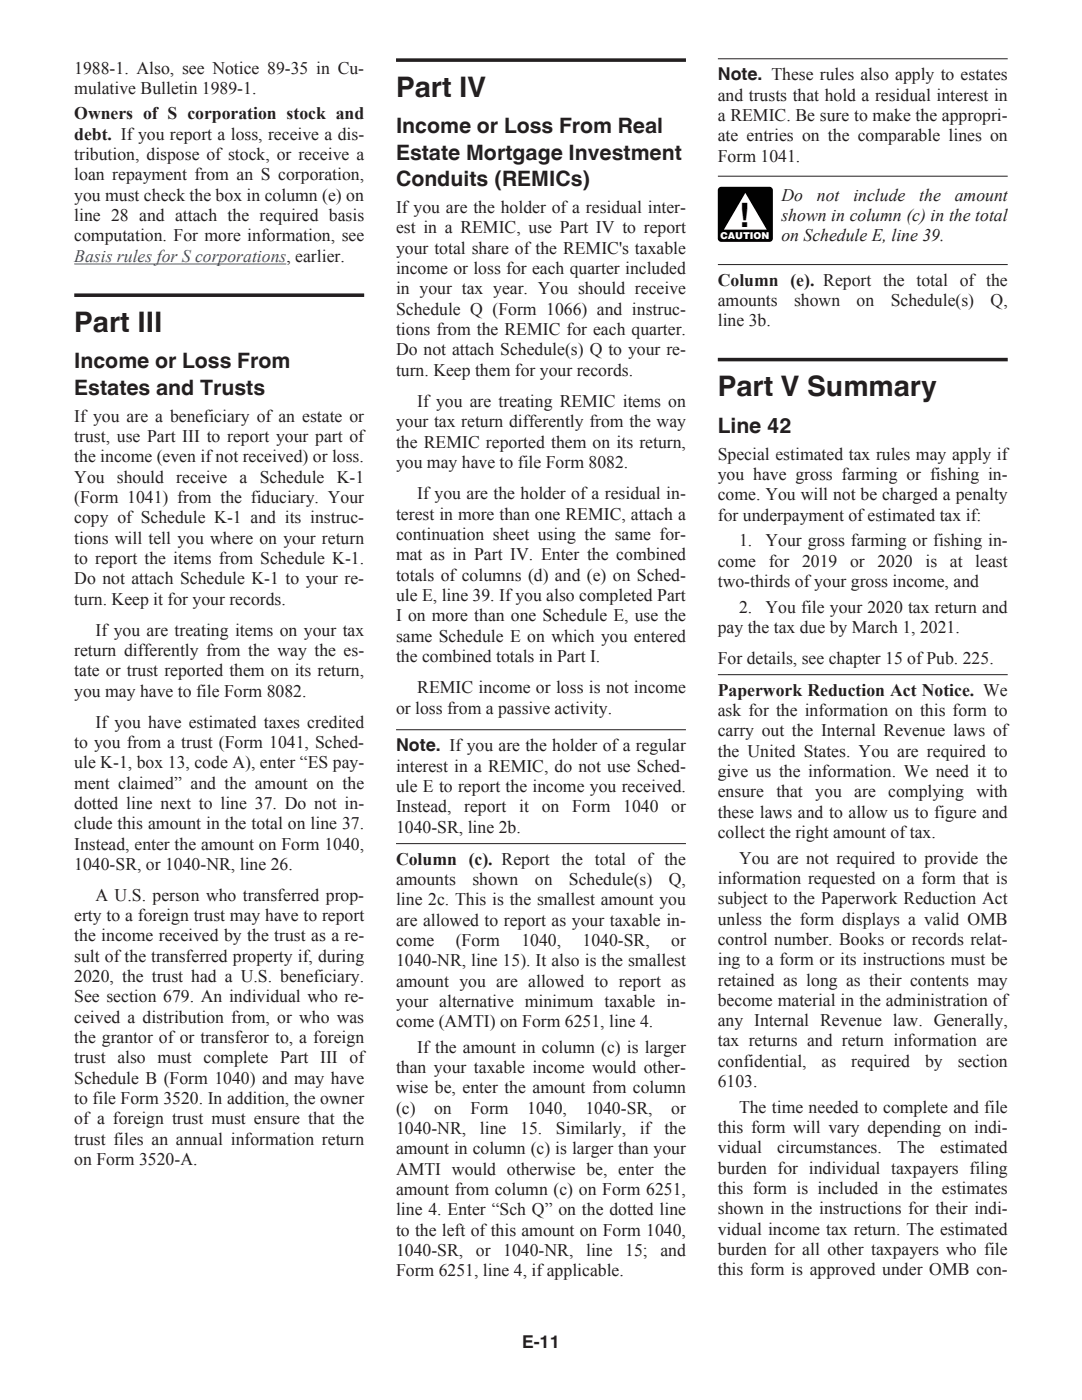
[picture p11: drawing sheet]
<svg xmlns="http://www.w3.org/2000/svg" width="216mm" height="279mm" viewBox="0 0 216 279" stroke-linecap="round" stroke-linejoin="round" font-family="sans-serif">
<defs><g id="words">
<text font-size="6.7" x="147.5" y="45.2">!</text>
<g font-size="5.6" fill="#231f20">
<text x="79" y="19.4">Part IV</text>
<text x="14.8" y="66.3">Part III</text>
<text x="143.2" y="79.1">Part V Summary</text>
</g>
<g font-size="4.2" fill="#231f20">
<text x="79" y="26.6">Income or Loss From Real</text>
<text x="79" y="31.9">Estate Mortgage Investment</text>
<text x="79" y="37.2">Conduits (REMICs)</text>
<text x="14.8" y="73.5">Income or Loss From</text>
<text x="14.8" y="78.8">Estates and Trusts</text>
<text x="143.2" y="86.4">Line 42</text>
</g>
<g font-size="3.5" fill="#231f20">
<text x="14.8" y="14.7">1988-1. Also, see Notice 89-35 in Cu-</text>
<text x="143.2" y="15.9">Note. These rules also apply to estates</text>
<text x="14.8" y="18.7">mulative Bulletin 1989-1.</text>
<text x="14.8" y="23.8">Owners of S corporation stock and</text>
<text x="143.2" y="20.1">and trusts that hold a residual interest in</text>
<text x="14.8" y="27.9">debt. If you report a loss, receive a dis-</text>
<text x="143.2" y="24.2">a REMIC. Be sure to make the appropri-</text>
<text x="143.2" y="28.2">ate entries on the comparable lines on</text>
<text x="14.8" y="32">tribution, dispose of stock, or receive a</text>
<text x="143.2" y="32.3">Form 1041.</text>
<text x="14.8" y="40.1">you must check the box in column (e) on</text>
<text x="14.8" y="36">loan repayment from an S corporation,</text>
<text x="155.9" y="40">Do</text>
<text x="163" y="40">not</text>
<text x="170.3" y="40">include</text>
<text x="183.4" y="40">the</text>
<text x="190.5" y="40">amount</text>
<text x="14.8" y="44.1">line 28 and attach the required basis</text>
<text x="79" y="42.5">If you are the holder of a residual inter-</text>
<text x="79" y="46.6">est in a REMIC, use Part IV to report</text>
<text x="155.9" y="44.1">shown in column (c) in the total</text>
<text x="14.8" y="48.2">computation. For more information, see</text>
<text x="79" y="50.7">your total share of the REMIC's taxable</text>
<text x="155.9" y="48.2">on Schedule E, line 39.</text>
<text x="79" y="58.8">in your tax year. You should receive</text>
<text x="79" y="54.7">income or loss for each quarter included</text>
<text x="143.2" y="57">Column (e). Report the total of the</text>
<text x="79" y="62.8">Schedule Q (Form 1066) and instruc-</text>
<text x="143.2" y="65.1">line 3b.</text>
<text x="143.2" y="61">amounts</text>
<text x="158.5" y="61">shown</text>
<text x="170.9" y="61">on</text>
<text x="177.7" y="61">Schedule(s)</text>
<text x="197.7" y="61">Q,</text>
<text x="79" y="66.9">tions from the REMIC for each quarter.</text>
<text x="79" y="70.9">Do not attach Schedule(s) Q to your re-</text>
<text x="79" y="75">turn. Keep them for your records.</text>
<text x="83.3" y="81.2">If you are treating REMIC items on</text>
<text x="14.8" y="84.2">If you are a beneficiary of an estate or</text>
<text x="14.8" y="88.2">trust, use Part III to report your part of</text>
<text x="79" y="85.3">your tax return differently from the way</text>
<text x="79" y="89.4">the REMIC reported them on its return,</text>
<text x="14.8" y="92.3">the income (even if not received) or loss.</text>
<text x="79" y="93.4">you may have to file Form 8082.</text>
<text x="143.2" y="91.7">Special estimated tax rules may apply if</text>
<text x="143.2" y="95.8">you have gross farming or fishing in-</text>
<text x="14.8" y="96.3">You should receive a Schedule K-1</text>
<text x="14.8" y="100.4">(Form 1041) from the fiduciary. Your</text>
<text x="83.3" y="99.6">If you are the holder of a residual in-</text>
<text x="143.2" y="99.8">come. You will not be charged a penalty</text>
<text x="14.8" y="104.5">copy of Schedule K-1 and its instruc-</text>
<text x="79" y="107.8">continuation sheet using the same for-</text>
<text x="79" y="103.7">terest in more than one REMIC, attach a</text>
<text x="143.2" y="103.9">for underpayment of estimated tax if:</text>
<text x="14.8" y="112.6">to report the items from Schedule K-1.</text>
<text x="14.8" y="108.5">tions will tell you where on your return</text>
<text x="79" y="111.8">mat as in Part IV. Enter the combined</text>
<text x="143.2" y="113.1">come</text>
<text x="147.5" y="109">1.</text>
<text x="152.8" y="109">Your gross farming or fishing in-</text>
<text x="153.4" y="113.1">for</text>
<text x="160" y="113.1">2019</text>
<text x="169.6" y="113.1">or</text>
<text x="175.1" y="113.1">2020</text>
<text x="184.7" y="113.1">is</text>
<text x="189.5" y="113.1">at</text>
<text x="194.6" y="113.1">least</text>
<text x="14.8" y="116.6">Do not attach Schedule K-1 to your re-</text>
<text x="79" y="119.9">ule E, line 39. If you also completed Part</text>
<text x="79" y="115.9">totals of columns (d) and (e) on Sched-</text>
<text x="143.2" y="117.1">two-thirds of your gross income, and</text>
<text x="14.8" y="120.7">turn. Keep it for your records.</text>
<text x="79" y="124">I on more than one Schedule E, use the</text>
<text x="147.5" y="122.2">2.</text>
<text x="152.8" y="122.2">You file your 2020 tax return and</text>
<text x="14.8" y="130.9">return differently from the way the es-</text>
<text x="19.1" y="126.9">If you are treating items on your tax</text>
<text x="79" y="128">same Schedule E on which you entered</text>
<text x="143.2" y="126.3">pay the tax due by March 1, 2021.</text>
<text x="14.8" y="135">tate or trust reported them on its return,</text>
<text x="79" y="132.1">the combined totals in Part I.</text>
<text x="143.2" y="132.5">For details, see chapter 15 of Pub. 225.</text>
<text x="14.8" y="139">you may have to file Form 8082.</text>
<text x="79" y="142.4">or loss from a passive activity.</text>
<text x="83.3" y="138.3">REMIC income or loss is not income</text>
<text x="143.2" y="142.9">ask for the information on this form to</text>
<text x="143.2" y="138.8">Paperwork Reduction Act Notice. We</text>
<text x="14.8" y="149.3">to you from a trust (Form 1041, Sched-</text>
<text x="19.1" y="145.2">If you have estimated taxes credited</text>
<text x="79" y="149.8">Note. If you are the holder of a regular</text>
<text x="143.2" y="146.9">carry out the Internal Revenue laws of</text>
<text x="14.8" y="153.3">ule K-1, box 13, code A), enter “ES pay-</text>
<text x="79" y="154">interest in a REMIC, do not use Sched-</text>
<text x="143.2" y="151">the United States. You are required to</text>
<text x="143.2" y="155">give us the information. We need it to</text>
<text x="14.8" y="157.4">ment claimed” and the amount on the</text>
<text x="14.8" y="161.4">dotted line next to line 37. Do not in-</text>
<text x="79" y="158.1">ule E to report the income you received.</text>
<text x="143.2" y="159.1">ensure</text>
<text x="154.9" y="159.1">that</text>
<text x="162.7" y="159.1">you</text>
<text x="170.5" y="159.1">are</text>
<text x="177.2" y="159.1">complying</text>
<text x="194.8" y="159.1">with</text>
<text x="14.8" y="165.5">clude this amount in the total on line 37.</text>
<text x="79" y="166.2">1040-SR, line 2b.</text>
<text x="79" y="162.1">Instead,</text>
<text x="92.6" y="162.1">report</text>
<text x="103.6" y="162.1">it</text>
<text x="108.1" y="162.1">on</text>
<text x="114.2" y="162.1">Form</text>
<text x="124.4" y="162.1">1040</text>
<text x="133.9" y="162.1">or</text>
<text x="143.2" y="167.2">collect the right amount of tax.</text>
<text x="143.2" y="163.2">these laws and to allow us to figure and</text>
<text x="14.8" y="169.5">Instead, enter the amount on Form 1040,</text>
<text x="14.8" y="173.6">1040-SR, or 1040-NR, line 26.</text>
<text x="79" y="172.5">Column (c). Report the total of the</text>
<text x="147.5" y="172.3">You are not required to provide the</text>
<text x="19.1" y="179.8">A U.S. person who transferred prop-</text>
<text x="79" y="176.6">amounts</text>
<text x="94.2" y="176.6">shown</text>
<text x="106.7" y="176.6">on</text>
<text x="113.5" y="176.6">Schedule(s)</text>
<text x="133.5" y="176.6">Q,</text>
<text x="143.2" y="176.4">information requested on a form that is</text>
<text x="14.8" y="183.8">erty to a foreign trust may have to report</text>
<text x="79" y="184.7">are allowed to report as your taxable in-</text>
<text x="79" y="180.7">line 2c. This is the smallest amount you</text>
<text x="143.2" y="180.4">subject to the Paperwork Reduction Act</text>
<text x="143.2" y="184.5">unless the form displays a valid OMB</text>
<text x="14.8" y="191.9">sult of the transferred property if, during</text>
<text x="14.8" y="187.9">the income received by the trust as a re-</text>
<text x="79" y="188.8">come</text>
<text x="90.9" y="188.8">(Form</text>
<text x="104" y="188.8">1040,</text>
<text x="116.2" y="188.8">1040-SR,</text>
<text x="133.9" y="188.8">or</text>
<text x="143.2" y="188.6">control number. Books or records relat-</text>
<text x="14.8" y="196">2020, the trust had a U.S. beneficiary.</text>
<text x="79" y="192.8">1040-NR, line 15). It also is the smallest</text>
<text x="79" y="196.9">amount you are allowed to report as</text>
<text x="143.2" y="196.7">retained as long as their contents may</text>
<text x="143.2" y="192.6">ing to a form or its instructions must be</text>
<text x="14.8" y="200.1">See section 679. An individual who re-</text>
<text x="79" y="200.9">your alternative minimum taxable in-</text>
<text x="143.2" y="200.7">become material in the administration of</text>
<text x="14.8" y="208.2">the grantor of or transferor to, a foreign</text>
<text x="14.8" y="204.1">ceived a distribution from, or who was</text>
<text x="79" y="205">come (AMTI) on Form 6251, line 4.</text>
<text x="143.2" y="208.8">tax returns and return information are</text>
<text x="143.2" y="204.8">any Internal Revenue law. Generally,</text>
<text x="14.8" y="212.2">trust also must complete Part III of</text>
<text x="79" y="214.2">than your taxable income would other-</text>
<text x="83.3" y="210.1">If the amount in column (c) is larger</text>
<text x="143.2" y="212.9">confidential,</text>
<text x="163.9" y="212.9">as</text>
<text x="169.9" y="212.9">required</text>
<text x="184.6" y="212.9">by</text>
<text x="191.1" y="212.9">section</text>
<text x="14.8" y="220.3">to file Form 3520. In addition, the owner</text>
<text x="14.8" y="216.3">Schedule B (Form 1040) and may have</text>
<text x="79" y="218.2">wise be, enter the amount from column</text>
<text x="143.2" y="217">6103.</text>
<text x="14.8" y="224.4">of a foreign trust must ensure that the</text>
<text x="79" y="226.3">1040-NR,</text>
<text x="79" y="222.3">(c)</text>
<text x="86.6" y="222.3">on</text>
<text x="93.9" y="222.3">Form</text>
<text x="95.8" y="226.3">line</text>
<text x="103.8" y="226.3">15.</text>
<text x="105.2" y="222.3">1040,</text>
<text x="110.9" y="226.3">Similarly,</text>
<text x="116.8" y="222.3">1040-SR,</text>
<text x="127.7" y="226.3">if the</text>
<text x="133.9" y="222.3">or</text>
<text x="143.2" y="226.1">this form will vary depending on indi-</text>
<text x="147.5" y="222.1">The time needed to complete and file</text>
<text x="14.8" y="228.5">trust files an annual information return</text>
<text x="14.8" y="232.5">on Form 3520-A.</text>
<text x="79" y="230.4">amount in column (c) is larger than your</text>
<text x="143.2" y="230.2">vidual</text>
<text x="155.1" y="230.2">circumstances.</text>
<text x="179" y="230.2">The</text>
<text x="187.6" y="230.2">estimated</text>
<text x="79" y="238.5">amount from column (c) on Form 6251,</text>
<text x="79" y="234.5">AMTI would otherwise be, enter the</text>
<text x="143.2" y="238.3">this form is included in the estimates</text>
<text x="143.2" y="234.2">burden for individual taxpayers filing</text>
<text x="79" y="242.6">line 4. Enter “Sch Q” on the dotted line</text>
<text x="143.2" y="242.4">shown in the instructions for their indi-</text>
<text x="79" y="246.6">to the left of this amount on Form 1040,</text>
<text x="79" y="250.7">1040-SR,</text>
<text x="95" y="250.7">or</text>
<text x="100.4" y="250.7">1040-NR,</text>
<text x="117" y="250.7">line</text>
<text x="124.8" y="250.7">15;</text>
<text x="131.8" y="250.7">and</text>
<text x="143.2" y="250.5">burden for all other taxpayers who file</text>
<text x="143.2" y="246.4">vidual income tax return. The estimated</text>
<text x="79" y="254.7">Form 6251, line 4, if applicable.</text>
<text x="143.2" y="254.5">this form is approved under OMB con-</text>
<text x="104.2" y="269.1">E-11</text>
</g>
<text font-size="3.5" fill="#0156a3" x="14.8" y="52.2">Basis rules for S corporations, earlier.</text>
<text font-size="1.9" fill="#fff" x="143.7" y="47.7">CAUTION</text>
</g></defs>
<path d="M14.8 52.7h42.4" fill="none" stroke="#0155a2" stroke-width=".2"/>
<path d="M79 12h57.9M14.8 58.9h57.9M143.2 71.8h57.9" fill="none" stroke="#231f20" stroke-width=".71"/>
<path d="M143.2 11.7h57.9M143.2 35.2h57.9M143.2 52.8h57.9M143.2 134.6h57.9M79 145.6h57.9M79 168.4h57.9" fill="none" stroke="#231f20" stroke-width=".2"/>
<path d="M143.4 37.5l.5-.2h9.6a.69 .69 0 0 1 .7 .7v9.6a.69 .69 0 0 1-.7 .7h-9.6a.69 .69 0 0 1-.7-.7v-9.6z" fill="#000"/>
<path d="M148.7 38.5l4.3 7.3h-8.6z" fill="#fff"/>
<use href="#words"/>
</svg>
